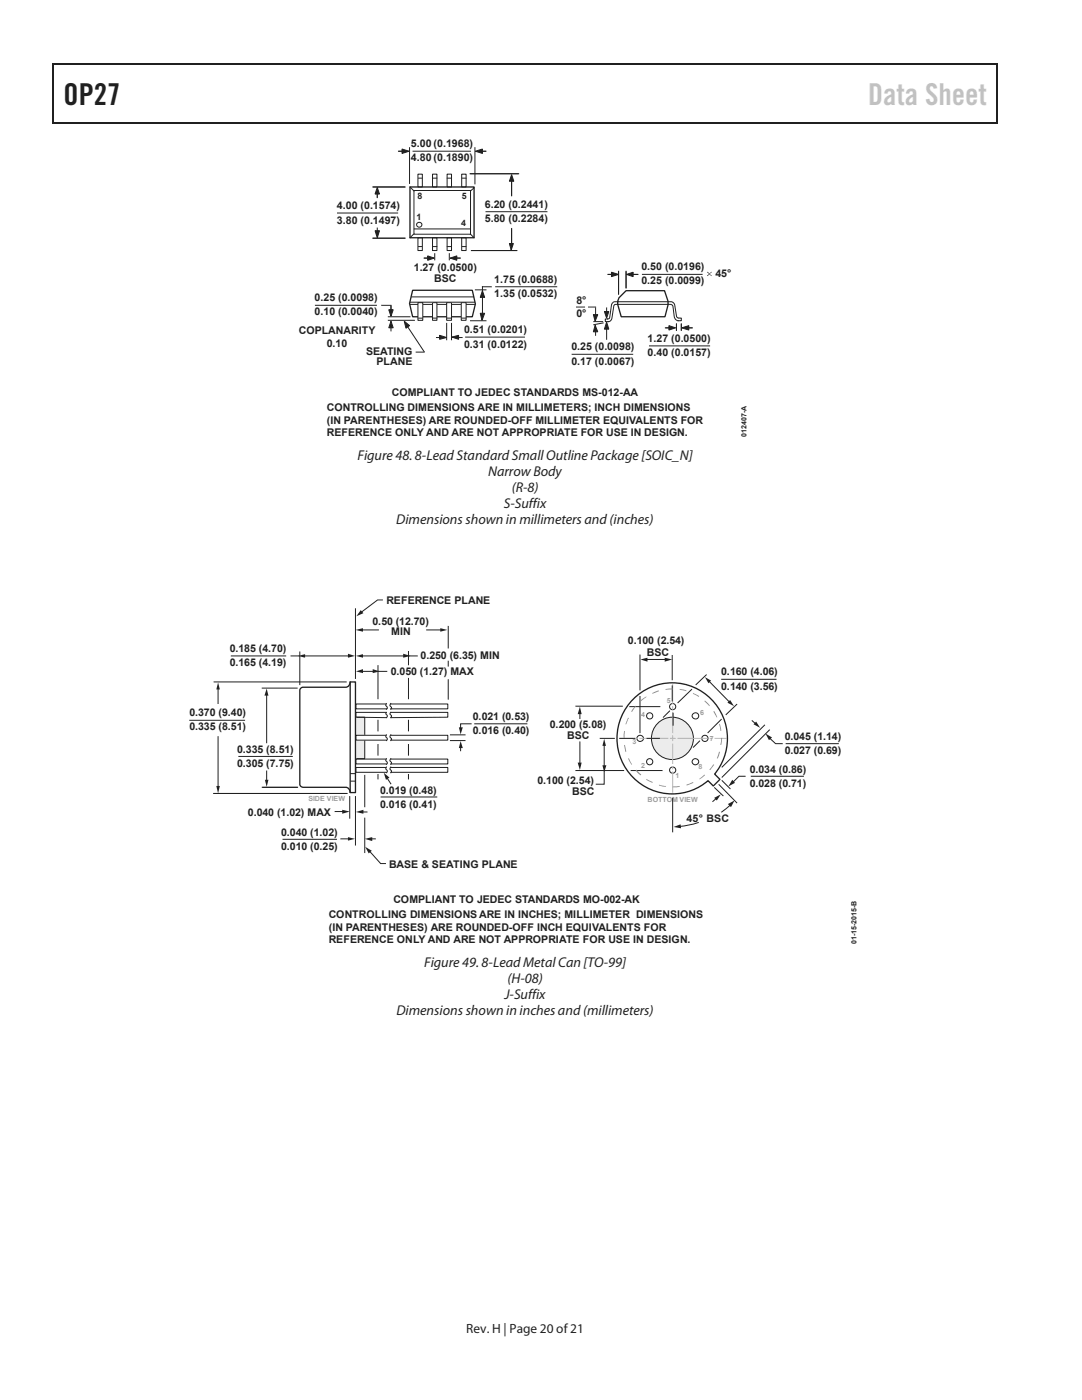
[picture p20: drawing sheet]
<svg xmlns="http://www.w3.org/2000/svg" width="216mm" height="279mm" viewBox="0 0 216 279" stroke-linecap="round" stroke-linejoin="round" font-family="sans-serif">
<defs><g id="words">
<text font-size="6" fill="#231f20" x="12.7" y="20.9">OP27</text>
<text font-size="6" fill="#c1c2c4" x="173.2" y="20.9">Data Sheet</text>
<g font-size="2.8" fill="#231f20">
<text x="71.3" y="91.9">Figure 48. 8-Lead Standard Small Outline Package [SOIC_N]</text>
<text x="97.4" y="95">Narrow Body</text>
<text x="100.5" y="101.4">S-Suffix</text>
<text x="102.1" y="98.2">(R-8)</text>
<text x="79.1" y="104.6">Dimensions shown in millimeters and (inches)</text>
<text x="84.6" y="193">Figure 49. 8-Lead Metal Can [TO-99]</text>
<text x="101.3" y="196.2">(H-08)</text>
<text x="79.1" y="202.5">Dimensions shown in inches and (millimeters)</text>
<text x="100.7" y="199.4">J-Suffix</text>
</g>
<text font-size="2.7" fill="#231f20" x="93" y="266">Rev. H | Page 20 of 21</text>
<g font-size="2.1" fill="#231f20">
<text x="82" y="29.3">5.00 (0.1968)</text>
<text x="82" y="32.1">4.80 (0.1890)</text>
<text x="67.2" y="41.8">4.00 (0.1574)</text>
<text x="96.8" y="41.5">6.20 (0.2441)</text>
<text x="67.2" y="44.6">3.80 (0.1497)</text>
<text x="96.8" y="44.3">5.80 (0.2284)</text>
<text x="128" y="53.9">0.50 (0.0196)</text>
<text x="82.6" y="54.1">1.27 (0.0500)</text>
<text x="86.6" y="56.2">BSC</text>
<text x="98.6" y="59.3">1.35 (0.0532)</text>
<text x="98.6" y="56.4">1.75 (0.0688)</text>
<text x="128" y="56.7">0.25 (0.0099)</text>
<text x="142.7" y="55.2">45°</text>
<text x="62.8" y="60.1">0.25 (0.0098)</text>
<text x="62.8" y="62.9">0.10 (0.0040)</text>
<text x="115" y="63.3">0°</text>
<text x="115" y="60.7">8°</text>
<text x="59.6" y="66.7">COPLANARITY</text>
<text x="65.2" y="69.2">0.10</text>
<text x="73.1" y="70.8">SEATING</text>
<text x="92.6" y="69.4">0.31 (0.0122)</text>
<text x="92.6" y="66.5">0.51 (0.0201)</text>
<text x="114" y="69.9">0.25 (0.0098)</text>
<text x="129.2" y="71">0.40 (0.0157)</text>
<text x="129.2" y="68.2">1.27 (0.0500)</text>
<text x="75.1" y="72.9">PLANE</text>
<text x="114" y="72.8">0.17 (0.0067)</text>
<text x="65.2" y="82">CONTROLLING DIMENSIONS ARE IN MILLIMETERS; INCH DIMENSIONS</text>
<text x="78.2" y="79">COMPLIANT TO JEDEC STANDARDS MS-012-AA</text>
<text x="65.2" y="87.1">REFERENCE ONLY AND ARE NOT APPROPRIATE FOR USE IN DESIGN.</text>
<text x="65.2" y="84.6">(IN PARENTHESES) ARE ROUNDED-OFF MILLIMETER EQUIVALENTS FOR</text>
<text x="74.3" y="124.7">0.50 (12.70)</text>
<text x="77.1" y="120.5">REFERENCE PLANE</text>
<text x="45.8" y="130.1">0.185 (4.70)</text>
<text x="78.1" y="126.8">MIN</text>
<text x="83.9" y="131.6">0.250 (6.35) MIN</text>
<text x="125.3" y="128.5">0.100 (2.54)</text>
<text x="129.1" y="130.9">BSC</text>
<text x="45.8" y="132.9">0.165 (4.19)</text>
<text x="78" y="134.7">0.050 (1.27) MAX</text>
<text x="143.9" y="134.8">0.160 (4.06)</text>
<text x="143.9" y="137.6">0.140 (3.56)</text>
<text x="37.8" y="143">0.370 (9.40)</text>
<text x="94.3" y="143.7">0.021 (0.53)</text>
<text x="37.8" y="145.8">0.335 (8.51)</text>
<text x="94.3" y="146.5">0.016 (0.40)</text>
<text x="109.7" y="145.4">0.200 (5.08)</text>
<text x="113.2" y="147.5">BSC</text>
<text x="156.6" y="147.7">0.045 (1.14)</text>
<text x="47.3" y="150.2">0.335 (8.51)</text>
<text x="47.3" y="153">0.305 (7.75)</text>
<text x="149.6" y="154.2">0.034 (0.86)</text>
<text x="156.6" y="150.5">0.027 (0.69)</text>
<text x="75.8" y="158.4">0.019 (0.48)</text>
<text x="75.8" y="161.2">0.016 (0.41)</text>
<text x="107.2" y="156.5">0.100 (2.54)</text>
<text x="114.2" y="158.6">BSC</text>
<text x="149.6" y="157">0.028 (0.71)</text>
<text x="49.5" y="162.8">0.040 (1.02) MAX</text>
<text x="56.1" y="166.8">0.040 (1.02)</text>
<text x="137" y="164">45° BSC</text>
<text x="56.1" y="169.6">0.010 (0.25)</text>
<text x="77.6" y="173.2">BASE &amp; SEATING PLANE</text>
<text x="65.6" y="183.2">CONTROLLING DIMENSIONS ARE IN INCHES; MILLIMETER DIMENSIONS</text>
<text x="65.6" y="185.7">(IN PARENTHESES) ARE ROUNDED-OFF INCH EQUIVALENTS FOR</text>
<text x="78.5" y="180.2">COMPLIANT TO JEDEC STANDARDS MO-002-AK</text>
<text x="65.6" y="188.3">REFERENCE ONLY AND ARE NOT APPROPRIATE FOR USE IN DESIGN.</text>
</g>
<g font-size="1.8" fill="#231f20">
<text x="83.3" y="39.7">8</text>
<text x="92.2" y="39.7">5</text>
<text x="83.1" y="43.9">1</text>
<text x="92" y="45">4</text>
</g>
<g font-size="1.4" fill="#231f20">
<text x="149" y="87.2" transform="rotate(-90 149 87.2)">012407-A</text>
<text x="170.9" y="188.4" transform="rotate(-90 170.9 188.4)">01-15-2015-B</text>
</g>
<g font-size="1.4" fill="#9b9ca0">
<text x="127.9" y="143.1">4</text>
<text x="133.1" y="140.3">5</text>
<text x="139.7" y="142.8">6</text>
<text x="126.2" y="148.6">3</text>
<text x="141.6" y="147.9">7</text>
<text x="127.9" y="153.3">2</text>
<text x="134.8" y="155.2">1</text>
<text x="139.4" y="153.4">8</text>
<text x="61.5" y="159.8">SIDE VIEW</text>
<text x="129.2" y="160.1">BOTTOM VIEW</text>
</g>
</g></defs>
<g fill="#231f20">
<path d="M10.5 12.7h.3v1h-.3z"/>
<path d="M10.5 12.7h.3v.3h-.3z"/>
</g>
<path d="M10.8 12.8h122.5" fill="none" stroke="#231f20" stroke-width=".25"/>
<path d="M133.3 12.7h.3v.3h-.3z" fill="#231f20"/>
<path d="M133.6 12.8h65.2" fill="none" stroke="#231f20" stroke-width=".25"/>
<g fill="#231f20">
<path d="M198.8 12.7h.2v1h-.2z"/>
<path d="M198.8 12.7h.2v.3h-.2z"/>
</g>
<path d="M10.7 13.7v10.7" fill="none" stroke="#231f20" stroke-width=".25"/>
<path d="M10.5 24.4h.3v.2h-.3z" fill="#231f20"/>
<path d="M10.8 24.5h122.5" fill="none" stroke="#231f20" stroke-width=".25"/>
<path d="M133.1 24.4h.2v.2h-.2z" fill="#231f20"/>
<path d="M198.9 13.7v10.7M133.3 24.5h65.5" fill="none" stroke="#231f20" stroke-width=".25"/>
<path d="M198.8 24.4h.2v.2h-.2z" fill="#231f20"/>
<path d="M123.5 59.4l1.4-1.4h7.7l.7 2.1v.7l-.6 2.4h-8.7l-.7-2.5v-.6z" fill="none" stroke="#231f20" stroke-width=".26"/>
<path d="M123.3 60.2h9.9M123.3 60.7h10" fill="none" stroke="#231f20" stroke-width=".2"/>
<path d="M120.8 63.7h.4l.2 .5h-.6z" fill="#fff"/>
<path d="M123.3 60.2h-.6a.73 .73 0 0 0-.7 .6l-.4 2.7-.8 .2v.5h.6a.75 .75 0 0 0 .7-.7l.4-2.5 .3-.3h.5" fill="none" stroke="#231f20" stroke-width=".2"/>
<path d="M135.4 63.5h.5v.5h-.6z" fill="#fff"/>
<path d="M114.2 70.7h12M118.5 64.2h1.8M118.8 61.5v1.9M118.8 65.9v1M120.3 64.4l-1.8 .4M129.6 69h12M133.3 60.7l.7 .1 .3 .3 .2 2.1a.93 .93 0 0 0 .8 .8h.6v-.5h-.4M133.3 60.2l.8 .1 .4 .3 .5 2.4 .1 .3 .3 .2" fill="none" stroke="#231f20" stroke-width=".2"/>
<path d="M135 64.6v1.3z" fill="#231f20"/>
<path d="M135 64.6v1.3" fill="none" stroke="#231f20" stroke-width=".2"/>
<path d="M135.9 64.6v1.3z" fill="#231f20"/>
<path d="M123.4 54.1v4.6M124.9 54.1v3.4M128.2 54.8h11.9M135.9 64.6v1.3" fill="none" stroke="#231f20" stroke-width=".2"/>
<path d="M141.1 54.3v-.1l.5 .4 .3-.4 .1 .1-.4 .4 .4 .3-.1 .1-.3-.3-.5 .3v-.1l.4-.3z" fill="#231f20"/>
<path d="M82.1 59.3h12.5M94.9 57.8h2.1M96.3 57.2v6.3M98.9 57.2h12.2M81.8 60.8h13M81.8 60.3h13M93.9 64h3.1M115 61.3h1.6M117.4 61.3h1.4M121 61.5v.8M121 65v2.7" fill="none" stroke="#231f20" stroke-width=".2"/>
<path d="M82.3 57.9h11.9l.7 2.8-.7 2.5h-11.9l-.6-2.6z" fill="none" stroke="#231f20" stroke-width=".26"/>
<path d="M86.3 60.4h.9v3.5h-.9z" fill="#fff"/>
<path d="M86.3 60.4h.9v3.5h-.9zM86.3 63.5h.9" fill="none" stroke="#231f20" stroke-width=".2"/>
<path d="M89.1 60.4h1v3.5h-1z" fill="#fff"/>
<path d="M89.1 60.4h1v3.5h-1zM89.2 63.5h.9" fill="none" stroke="#231f20" stroke-width=".2"/>
<path d="M92 60.4h1v3.5h-1z" fill="#fff"/>
<path d="M77.5 63.9h5.2M77.5 63.2h4.3M78 64.8v1.2M81.4 65.2l3.2 5M83 70.3h1.6M92 60.4h1v3.5h-1zM92.1 63.5h.9" fill="none" stroke="#231f20" stroke-width=".2"/>
<path d="M78 64.1l.5 1.3h-.9z" fill="#231f20"/>
<path d="M78 64.1l.5 1.3h-.9z" fill="none" stroke="#231f20" stroke-width=".2"/>
<path d="M80.7 64.1l1 .9-.7 .5z" fill="#231f20"/>
<path d="M80.7 64.1l1 .9-.7 .5z" fill="none" stroke="#231f20" stroke-width=".2"/>
<path d="M78 61v1.4z" fill="#231f20"/>
<path d="M78 61v1.4" fill="none" stroke="#231f20" stroke-width=".2"/>
<path d="M77.6 61.8h.9l-.5 1.3z" fill="#231f20"/>
<path d="M62.9 60.9h12.2M77.6 61.8h.9l-.5 1.3zM87.1 67.4h1.3M89.1 64.5v3.3M90.1 64.5v3.3" fill="none" stroke="#231f20" stroke-width=".2"/>
<path d="M87.7 66.9l1.4 .5-1.4 .3z" fill="#231f20"/>
<path d="M87.7 66.9l1.4 .5-1.4 .3zM90.8 67.4h1.4" fill="none" stroke="#231f20" stroke-width=".2"/>
<path d="M90.2 67.3l1.3-.4v.8z" fill="#231f20"/>
<g fill="none" stroke="#231f20" stroke-width=".2">
<path d="M74.4 37.3h6.4M81.7 29.5v7.1M81.8 37.3l.8 .8M82.4 30.2h11.5M82.6 38h11.3v8.7h-11.3zM83.4 34.8h.9v2.5h-.9zM83.5 35.6h.7M86.3 34.8h.9v2.5h-.9zM86.3 35.6h.9M89.2 34.8h.9v2.5h-.9zM89.2 35.6h.9M92.1 34.8h.9v2.5h-.9z"/>
<path d="M92.2 35.6h.8M94.6 37.5l-.7 .6M94.8 29.5v7.2M102.1 35.8v3.3M103.5 34.7h-9.7M67.3 42.5h12M75.3 45.5v1.2M80.8 47.5h-6.4M82.5 46.7l-.7 .7M82.7 45.7h11.1M83.4 47.4h.9v2.6h-.9zM83.5 49.2h.7"/>
<path d="M86.3 47.4h.9v2.6h-.9zM86.3 49.2h.9M86.7 50.6v1.3M89.2 47.4h.9v2.6h-.9zM89.2 49.2h.9M89.7 50.6v1.3M92.1 47.4h.9v2.6h-.9zM92.2 49.2h.8M93.9 46.7l.7 .7M97 42.3h12.1M102.1 45.6v3.6M103.1 50h-9"/>
<path d="M76.2 60.9h1.8M90.2 67.3l1.3-.4v.8zM92.9 67.3h11.7"/>
</g>
<path d="M81.8 37.3h12.8v10.1h-12.8z" fill="none" stroke="#231f20" stroke-width=".26"/>
<path d="M83.4 60.4h1v3.5h-1z" fill="#fff"/>
<path d="M96.3 57.2h1.7M83.4 60.4h1v3.5h-1zM83.5 63.5h.8" fill="none" stroke="#231f20" stroke-width=".2"/>
<path d="M75.3 38.3v1.1z" fill="#231f20"/>
<path d="M75.3 38.3v1.1" fill="none" stroke="#231f20" stroke-width=".2"/>
<path d="M75.3 37.4l.4 1.3h-.9z" fill="#231f20"/>
<path d="M75.3 37.4l.4 1.3h-.9z" fill="none" stroke="#231f20" stroke-width=".2"/>
<path d="M74.8 46h.9l-.4 1.5z" fill="#231f20"/>
<path d="M74.8 46h.9l-.4 1.5z" fill="none" stroke="#231f20" stroke-width=".2"/>
<path d="M95.7 30.2h1.3z" fill="#231f20"/>
<path d="M95.7 30.2h1.3" fill="none" stroke="#231f20" stroke-width=".2"/>
<path d="M94.9 30.2l1.4-.5v.9z" fill="#231f20"/>
<path d="M94.9 30.2l1.4-.5v.9z" fill="none" stroke="#231f20" stroke-width=".2"/>
<path d="M79.5 30.2h1.2z" fill="#231f20"/>
<path d="M79.5 30.2h1.2" fill="none" stroke="#231f20" stroke-width=".2"/>
<path d="M80.2 29.7l1.4 .5-1.4 .4z" fill="#231f20"/>
<path d="M80.2 29.7l1.4 .5-1.4 .4z" fill="none" stroke="#231f20" stroke-width=".2"/>
<path d="M101.6 48.6h.8l-.4 1.3z" fill="#231f20"/>
<path d="M101.6 48.6h.8l-.4 1.3z" fill="none" stroke="#231f20" stroke-width=".2"/>
<path d="M102.1 34.9l.4 1.3h-.9z" fill="#231f20"/>
<path d="M102.1 34.9l.4 1.3h-.9z" fill="none" stroke="#231f20" stroke-width=".2"/>
<path d="M90.7 51.5h1.2z" fill="#231f20"/>
<path d="M90.7 51.5h1.2" fill="none" stroke="#231f20" stroke-width=".2"/>
<path d="M89.8 51.5l1.4-.4v.8z" fill="#231f20"/>
<path d="M89.8 51.5l1.4-.4v.8z" fill="none" stroke="#231f20" stroke-width=".2"/>
<path d="M84.6 51.5h1.2z" fill="#231f20"/>
<path d="M84.6 51.5h1.2" fill="none" stroke="#231f20" stroke-width=".2"/>
<path d="M85.3 51.1l1.4 .4-1.4 .4z" fill="#231f20"/>
<path d="M85.3 51.1l1.4 .4-1.4 .4z" fill="none" stroke="#231f20" stroke-width=".2"/>
<path d="M96.3 58l.4 1.3h-.9z" fill="#231f20"/>
<path d="M96.3 58l.4 1.3h-.9z" fill="none" stroke="#231f20" stroke-width=".2"/>
<path d="M95.8 62.5h.9l-.5 1.4z" fill="#231f20"/>
<path d="M95.8 62.5h.9l-.5 1.4z" fill="none" stroke="#231f20" stroke-width=".2"/>
<path d="M118.4 62.8h.9l-.5 1.3z" fill="#231f20"/>
<path d="M118.4 62.8h.9l-.5 1.3z" fill="none" stroke="#231f20" stroke-width=".2"/>
<path d="M120.6 62.2h.9l-.5 1.3z" fill="#231f20"/>
<path d="M120.6 62.2h.9l-.5 1.3z" fill="none" stroke="#231f20" stroke-width=".2"/>
<path d="M118.8 64.9l.5 1.3h-.9z" fill="#231f20"/>
<path d="M118.8 64.9l.5 1.3h-.9z" fill="none" stroke="#231f20" stroke-width=".2"/>
<path d="M121 64.3l.5 1.4h-.9z" fill="#231f20"/>
<path d="M121 64.3l.5 1.4h-.9z" fill="none" stroke="#231f20" stroke-width=".2"/>
<path d="M137 65.4h1.1z" fill="#231f20"/>
<path d="M137 65.4h1.1" fill="none" stroke="#231f20" stroke-width=".2"/>
<path d="M136 65.4l1.4-.4v.9z" fill="#231f20"/>
<path d="M136 65.4l1.4-.4v.9z" fill="none" stroke="#231f20" stroke-width=".2"/>
<path d="M132.8 65.4h1.1z" fill="#231f20"/>
<path d="M132.8 65.4h1.1" fill="none" stroke="#231f20" stroke-width=".2"/>
<path d="M133.5 65l1.3 .4-1.3 .5z" fill="#231f20"/>
<path d="M133.5 65l1.3 .4-1.3 .5z" fill="none" stroke="#231f20" stroke-width=".2"/>
<path d="M125.9 54.8h1.4z" fill="#231f20"/>
<path d="M125.9 54.8h1.4" fill="none" stroke="#231f20" stroke-width=".2"/>
<path d="M125 54.8l1.3-.5v.9z" fill="#231f20"/>
<path d="M125 54.8l1.3-.5v.9z" fill="none" stroke="#231f20" stroke-width=".2"/>
<path d="M121.3 54.8h1.2z" fill="#231f20"/>
<path d="M121.3 54.8h1.2" fill="none" stroke="#231f20" stroke-width=".2"/>
<path d="M122 54.3l1.4 .5-1.4 .4z" fill="#231f20"/>
<g fill="none" stroke="#231f20" stroke-width=".2">
<path d="M122 54.3l1.4 .5-1.4 .4z"/>
<circle cx="83.7" cy="44.9" r=".51"/>
</g>
<g fill="#ececee">
<path d="M71.1 147.7h1.7v3.7h-1.7z"/>
<path d="M71.1 143.1h1.7v3.7h-1.7z"/>
<circle cx="134.2" cy="147.4" r="4.2"/>
</g>
<circle cx="134.2" cy="147.4" r="4.2" fill="none" stroke="#231f20" stroke-width=".2"/>
<circle cx="129.6" cy="142.9" r=".62" fill="#fff"/>
<circle cx="129.6" cy="142.9" r=".62" fill="none" stroke="#231f20" stroke-width=".2"/>
<circle cx="134.2" cy="141" r=".62" fill="#fff"/>
<circle cx="134.2" cy="141" r=".62" fill="none" stroke="#231f20" stroke-width=".2"/>
<circle cx="138.8" cy="142.9" r=".63" fill="#fff"/>
<circle cx="138.8" cy="142.9" r=".63" fill="none" stroke="#231f20" stroke-width=".2"/>
<circle cx="140.7" cy="147.4" r=".62" fill="#fff"/>
<circle cx="140.7" cy="147.4" r=".62" fill="none" stroke="#231f20" stroke-width=".2"/>
<circle cx="138.8" cy="152" r=".64" fill="#fff"/>
<circle cx="138.8" cy="152" r=".64" fill="none" stroke="#231f20" stroke-width=".2"/>
<circle cx="134.2" cy="153.7" r=".62" fill="#fff"/>
<circle cx="134.2" cy="153.7" r=".62" fill="none" stroke="#231f20" stroke-width=".2"/>
<circle cx="129.6" cy="152" r=".62" fill="#fff"/>
<circle cx="129.6" cy="152" r=".62" fill="none" stroke="#231f20" stroke-width=".2"/>
<circle cx="127.8" cy="147.3" r=".64" fill="#fff"/>
<g fill="none" stroke="#231f20" stroke-width=".2">
<path d="M42.7 136.1h26.4M46.2 130.9h10.8M52.3 137.3h7M59.8 130.1v6.5M70.9 121.5v13.9M75.4 132.8v6.6M81.5 135.4v4M89.4 125v4.3M89.4 135.7v3.8M52.3 157.1h7.1M69.3 158.4h-26.7M69.8 159v4.3"/>
<path d="M70.9 159v9.6M71.2 143.1h1.6v3.6M72.8 147.8v3.6h-1.7M72.8 154.7v6.3M75.4 143.8v2.1M75.4 148.6v2.1M75.4 154.6v.9M76 159.1h11.1M77 142.2h-6v.9l6.1 .1 .2-.2v-.2l-.3-.4 .1-.2M77 140.5h-6v1h6.2M77 146.7h-6v1h6.1M77 151.5h-6v1h6.1"/>
<path d="M77 153.2h-6v.9h6.1M77.1 140.4l-.1 .3 .3 .4-.2 .5M77.1 146.7l-.1 .3 .3 .4-.2 .4M77.1 151.4l-.1 .3 .3 .4-.2 .4M77.1 153.1l-.1 .3 .3 .4-.2 .4M77.9 140.5h11.5v1h-11.4M78 142.2h11.4v.9l-11.4 .1 .1-.3-.3-.4zM78 140.4l-.2 .4 .3 .4-.1 .4M78 146.7h11.4v1h-11.4M78 146.7l-.2 .4 .3 .4-.1 .3M78 151.5h11.4v1h-11.4M78 151.4l-.2 .4 .3 .4-.1 .3"/>
<path d="M78 153.2h11.4v.9h-11.4M78 153.1l-.2 .4 .3 .4-.1 .3M81.5 148.6v2.1M81.5 143.8v2.1"/>
<circle cx="127.8" cy="147.3" r=".64"/>
</g>
<g fill="none" stroke="#b5b6b9" stroke-width=".2">
<path d="M134.2 136.6v3.8M123.9 147.4h2.2M126.7 147.4h.5M127.7 147.4h5.6M133.8 147.4h.9M134.2 141v.6M134.2 142.2v4M134.2 146.8v1M134.2 148.5v3.9M134.2 153v.4M134.2 154v4.1M135.3 147.4h5.8"/>
<path d="M141.7 147.4h.4M142.7 147.4h2.2"/>
</g>
<path d="M69.9 136.1h1v22.1h-1zM69.9 136a1.05 1.05 0 0 1-.9 1.2h-8.6a.66 .66 0 0 0-.6 .6v18.7a.68 .68 0 0 0 .7 .6h8.5a.99 .99 0 0 1 .9 1.2" fill="none" stroke="#231f20" stroke-width=".26"/>
<path d="M81.5 154.6v.9z" fill="#231f20"/>
<g fill="none" stroke="#231f20" stroke-width=".2">
<path d="M81.5 130v2.7M89.4 132v.9M127.7 130.7v7M127.7 139v7.2M134.1 130.8v4.9M134.1 136.9v3M138 137.6l-2.7 2.6M140.9 134.7l-2 1.9M144 135.6h10.8M69.9 154.4h1M69.9 155.9h1M81.5 154.6v.9"/>
<path d="M114.9 140.9h9.3M114.9 153.8h9.5M119.8 147.4h2.8M123.6 147.4h3M125.7 141h6M125.9 153.8h6.2M129.1 147.4h2.5M133.6 141.9l-1.2 1.2M134.3 142.3v2.4M139.6 147.9l-1.2 1.2M143.9 143.6l-2.6 2.6M147 140.6l-2.1 2"/>
<path d="M56.5 167.5h10.6M72.8 163.3v6.8"/>
</g>
<path d="M126.3 139.5a11.1 11.1 0 0 1 15.3-.3 11.1 11.1 0 0 1 1 15.3l1.1 1-1.4 1.4-1-1.1a11 11 0 0 1-15.3-1 11 11 0 0 1 .3-15.3z" fill="none" stroke="#231f20" stroke-width=".26"/>
<path d="M134.2 156.9h1.4v.1l-.6 .1h-.8zM131.5 156.6l1.4 .3-.1 .1h-.3l-1-.2zM137 156.6l1.3-.5 .1 .1-1.4 .6zM129 155.5l1.3 .6-.1 .1-1.3-.6zM139.5 155.5l1.1-.9 .1 .1-.8 .7-.3 .1zM126.8 153.8l.2-.2 1 1-.2 .1zM142.3 152.5l.2 .1-.8 1.1-.2-.1zM125.3 151.4l.2-.1 .6 1.2-.1 .1zM143.5 150l.2 .1-.5 1.3-.2-.1zM124.5 148.7h.2l.3 1.3-.2 .1zM143.9 147.3h.2l-.1 .7-.1 .7h-.2zM124.5 145.9l.2 .1-.1 1.3h-.2zM143.5 144.5h.2l.2 1.4h-.2zM125.3 143.2l.2 .1-.5 1.2h-.2zM142.3 142l.2-.1 .2 .3 .4 .9-.1 .1zM126.8 140.8l.1 .1-.8 1.2-.2-.1zM140.7 139.8l.9 1-.1 .1-.9-.9zM127.8 139.8l1.1-.8 .1 .1-1.1 .9zM138.3 138.3l1.2 .6-.1 .2-1.1-.6zM130.2 138.3l1.2-.5 .1 .1-1.3 .6zM135.6 137.5l1.4 .3v.1l-1.4-.2zM132.8 137.5l1.4-.1v.2l-1.4 .1z" fill="#8a8c8f"/>
<path d="M37.9 143.8h10.9M47.7 151h10.6M73.7 169.8l2.3 2.5h1" fill="none" stroke="#231f20" stroke-width=".2"/>
<path d="M72.9 169l1.3 .8-.6 .5z" fill="#231f20"/>
<path d="M76.4 119.7h-1.1l-3.2 2.5" fill="none" stroke="#231f20" stroke-width=".2"/>
<path d="M72 121.8l.5 .6-1.4 .6z" fill="#231f20"/>
<path d="M43.5 137.3v3.2" fill="none" stroke="#231f20" stroke-width=".2"/>
<path d="M43.5 136.2l.4 1.4h-.7z" fill="#231f20"/>
<path d="M43.5 146.9v10.2" fill="none" stroke="#231f20" stroke-width=".2"/>
<path d="M43.2 156.9h.7l-.4 1.5z" fill="#231f20"/>
<path d="M53.2 138.6v9.7" fill="none" stroke="#231f20" stroke-width=".2"/>
<path d="M53.2 137.4l.4 1.4h-.8z" fill="#231f20"/>
<path d="M53.2 153.8v2.1" fill="none" stroke="#231f20" stroke-width=".2"/>
<path d="M52.9 155.6h.7l-.4 1.4z" fill="#231f20"/>
<path d="M74 167.4h.9" fill="none" stroke="#231f20" stroke-width=".2"/>
<path d="M72.8 167.4l1.5-.3v.8z" fill="#231f20"/>
<path d="M68 167.4h1.7" fill="none" stroke="#231f20" stroke-width=".2"/>
<path d="M69.4 167.1l1.4 .3-1.4 .4z" fill="#231f20"/>
<path d="M72.3 162h.9" fill="none" stroke="#231f20" stroke-width=".2"/>
<path d="M71 162l1.5-.4v.8z" fill="#231f20"/>
<path d="M66.9 162h1.6" fill="none" stroke="#231f20" stroke-width=".2"/>
<path d="M68.3 161.6l1.5 .4-1.5 .4z" fill="#231f20"/>
<path d="M89.9 146.7h2.9M89.9 147.8h2.9M91.9 149v.8M94.7 144.5h10.4" fill="none" stroke="#231f20" stroke-width=".2"/>
<path d="M91.9 147.9l.5 1.4h-.8z" fill="#231f20"/>
<path d="M77.2 155.2l.8 1.2" fill="none" stroke="#231f20" stroke-width=".2"/>
<path d="M76.6 154.2l1.1 1-.7 .4z" fill="#231f20"/>
<path d="M94.1 144.5h-2.2v.9" fill="none" stroke="#231f20" stroke-width=".2"/>
<path d="M91.6 145.2h.8l-.5 1.4z" fill="#231f20"/>
<path d="M58 130.9h1.8M60.6 130.9h9.1" fill="none" stroke="#231f20" stroke-width=".2"/>
<g fill="#231f20">
<path d="M59.5 130.9l1.4-.3v.7z"/>
<path d="M69.4 130.5l1.4 .4-1.4 .4z"/>
</g>
<path d="M72.2 130.9h8.5M81.5 130.9h1.9" fill="none" stroke="#231f20" stroke-width=".2"/>
<g fill="#231f20">
<path d="M80.5 130.5l1.4 .4-1.4 .4z"/>
<path d="M71 130.9l1.4-.3v.7z"/>
</g>
<path d="M128.9 131.6h4" fill="none" stroke="#231f20" stroke-width=".2"/>
<g fill="#231f20">
<path d="M132.6 131.3l1.5 .3-1.5 .5z"/>
<path d="M127.8 131.6l1.4-.3v.8z"/>
</g>
<path d="M141.4 135.9l4.2 4.2" fill="none" stroke="#231f20" stroke-width=".2"/>
<g fill="#231f20">
<path d="M145.2 140.2l.5-.5 .8 1.2z"/>
<path d="M140.7 135.1l1.2 .7-.5 .6z"/>
</g>
<path d="M120.6 153.8v2.7h-1.7M120.6 148.6v4.4" fill="none" stroke="#231f20" stroke-width=".2"/>
<g fill="#231f20">
<path d="M120.2 152.7h.8l-.4 1.4z"/>
<path d="M120.6 147.4l.3 1.5h-.7z"/>
</g>
<path d="M72.2 134h2.4M75.4 134h1.9" fill="none" stroke="#231f20" stroke-width=".2"/>
<g fill="#231f20">
<path d="M74.4 133.5l1.4 .5-1.4 .3z"/>
<path d="M71 134l1.4-.5v.8z"/>
</g>
<path d="M85 125.7h3.1" fill="none" stroke="#231f20" stroke-width=".2"/>
<path d="M87.9 125.4l1.4 .3-1.4 .4z" fill="#231f20"/>
<path d="M72.2 125.7h3.4" fill="none" stroke="#231f20" stroke-width=".2"/>
<path d="M70.9 125.7l1.5-.3v.7z" fill="#231f20"/>
<path d="M142.6 157.2l1.7 1.6M142.9 159.3l-.7 .6M143.5 156.6l3.5 3.6M144.1 155.8l1.6 1.6M149.9 154.9h10.4M152.6 144.7l-8.5 8.4M153.5 145.7l-9.4 9.4M156.9 148.4h10.4" fill="none" stroke="#231f20" stroke-width=".2"/>
<path d="M142.5 159.2l1.3-.7-.8 1.3z" fill="#231f20"/>
<path d="M148.7 154.9h-1.3l-1.2 1.3" fill="none" stroke="#231f20" stroke-width=".2"/>
<path d="M146.1 155.6l.6 .6-1.4 .7z" fill="#231f20"/>
<path d="M150.1 143.8l.7 .7" fill="none" stroke="#231f20" stroke-width=".2"/>
<path d="M150.4 144.5l.5-.5 .8 1.2z" fill="#231f20"/>
<path d="M153.5 147.3l1.3 1.1h1.3" fill="none" stroke="#231f20" stroke-width=".2"/>
<path d="M152.7 146.4l1.4 .8-.7 .5z" fill="#231f20"/>
<path d="M134.2 159.3v6.7M139.3 164.2l-1.8 .5-2 .3" fill="none" stroke="#231f20" stroke-width=".2"/>
<path d="M134.4 165l1.4-.5 .1 .8z" fill="#231f20"/>
<path d="M145.8 160.6l-1.8 1.4" fill="none" stroke="#231f20" stroke-width=".2"/>
<path d="M145.2 160.5l1.4-.7-.7 1.3z" fill="#231f20"/>
<path d="M115.7 142.3v1.2" fill="none" stroke="#231f20" stroke-width=".2"/>
<path d="M115.7 141l.4 1.5h-.8z" fill="#231f20"/>
<path d="M115.7 148v4.5" fill="none" stroke="#231f20" stroke-width=".2"/>
<path d="M115.3 152.2h.8l-.4 1.5z" fill="#231f20"/>
<use href="#words"/>
</svg>
